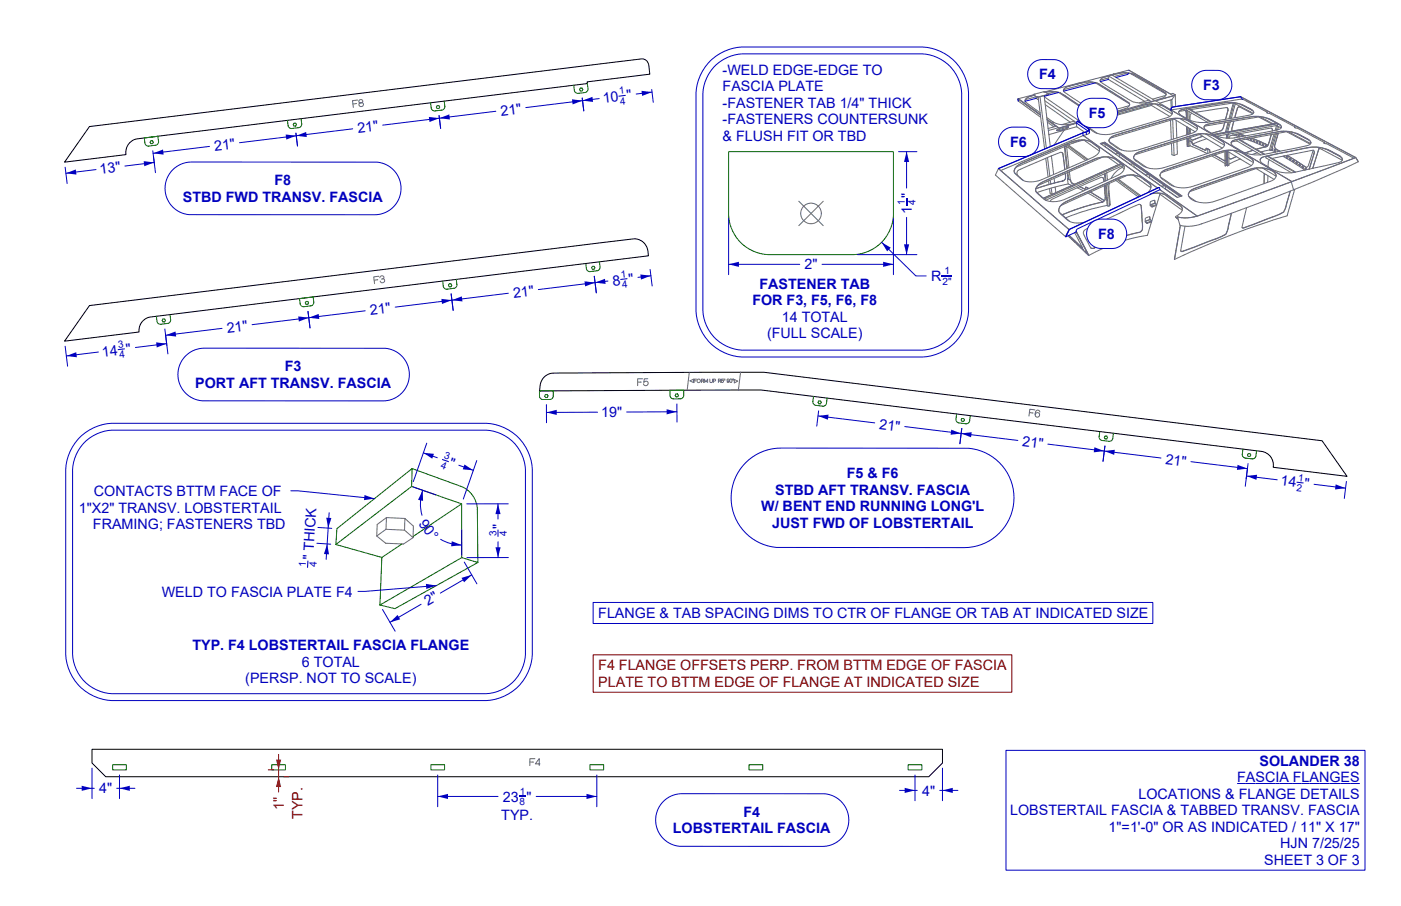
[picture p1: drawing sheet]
<svg xmlns="http://www.w3.org/2000/svg" width="432mm" height="279mm" viewBox="0 0 432 279" stroke-linecap="round" stroke-linejoin="round" font-family="sans-serif">
<defs><g id="words">
<g font-size="4.4" fill="#0000bf">
<text x="222.7" y="23.1">-WELD EDGE-EDGE TO</text>
<text x="222.7" y="28.2">FASCIA PLATE</text>
<text x="320.3" y="24.5">F4</text>
<text x="370.8" y="27.8">F3</text>
<text x="154.5" y="35.7" transform="rotate(-7 154.5 35.7)">21&quot;</text>
<text x="186" y="31.8" transform="rotate(-7 186 31.8)">10 &quot;</text>
<text x="222.7" y="33.3">-FASTENER TAB 1/4&quot; THICK</text>
<text x="110.3" y="41.1" transform="rotate(-7 110.3 41.1)">21&quot;</text>
<text x="222.7" y="38.3">-FASTENERS COUNTERSUNK</text>
<text x="335.5" y="36.4">F5</text>
<text x="66.2" y="46.5" transform="rotate(-7 66.2 46.5)">21&quot;</text>
<text x="222.7" y="43.4">&amp; FLUSH FIT OR TBD</text>
<text x="311.3" y="45.3">F6</text>
<text x="30.9" y="53.7" transform="rotate(-7 30.9 53.7)">13&quot;</text>
<text x="84.6" y="57.1">F8</text>
<text x="56.4" y="62.2">STBD FWD TRANSV. FASCIA</text>
<text x="281" y="65.9" transform="rotate(-90 281 65.9)">1 &quot;</text>
<text x="338.4" y="73.7">F8</text>
<text x="248" y="83.1">2&quot;</text>
<text x="189" y="88.1" transform="rotate(-7 189 88.1)">8 &quot;</text>
<text x="234.1" y="89.1">FASTENER TAB</text>
<text x="287" y="86.7">R</text>
<text x="158.3" y="91.8" transform="rotate(-7 158.3 91.8)">21&quot;</text>
<text x="231.9" y="94.2">FOR F3, F5, F6, F8</text>
<text x="114.2" y="97.2" transform="rotate(-7 114.2 97.2)">21&quot;</text>
<text x="241" y="99.2">14 TOTAL</text>
<text x="70.1" y="102.7" transform="rotate(-7 70.1 102.7)">21&quot;</text>
<text x="236.4" y="104.3">(FULL SCALE)</text>
<text x="31.6" y="110" transform="rotate(-7 31.6 110)">14 &quot;</text>
<text x="60.2" y="119.6">PORT AFT TRANSV. FASCIA</text>
<text x="87.8" y="114.5">F3</text>
<text x="185.3" y="128.7">19&quot;</text>
<text x="270.9" y="132.2" transform="rotate(7 270.9 132.2)">21&quot;</text>
<text x="315" y="137.6" transform="rotate(7 315 137.6)">21&quot;</text>
<text x="359.1" y="143" transform="rotate(7 359.1 143)">21&quot;</text>
<text x="138.1" y="144" transform="rotate(19 138.1 144)">&quot;</text>
<text x="261" y="147.5">F5 &amp; F6</text>
<text x="394.6" y="149.7" transform="rotate(7 394.6 149.7)">14 &quot;</text>
<text x="28.9" y="153">CONTACTS BTTM FACE OF</text>
<text x="238.9" y="152.6">STBD AFT TRANSV. FASCIA</text>
<text x="24.3" y="158.1">1&quot;X2&quot; TRANSV. LOBSTERTAIL</text>
<text x="128.9" y="161.6" transform="rotate(53 128.9 161.6)">90°</text>
<text x="234.6" y="157.7">W/ BENT END RUNNING LONG'L</text>
<text x="28.7" y="163.2">FRAMING; FASTENERS TBD</text>
<text x="155.1" y="163" transform="rotate(-90 155.1 163)">&quot;</text>
<text x="238" y="162.7">JUST FWD OF LOBSTERTAIL</text>
<text x="96.5" y="172.7" transform="rotate(-86 96.5 172.7)">&quot; THICK</text>
<text x="49.9" y="184">WELD TO FASCIA PLATE F4</text>
<text x="131.9" y="187" transform="rotate(-30 131.9 187)">2&quot;</text>
<text x="184.4" y="190.6">FLANGE &amp; TAB SPACING DIMS TO CTR OF FLANGE OR TAB AT INDICATED SIZE</text>
<text x="59.3" y="200.5">TYP. F4 LOBSTERTAIL FASCIA FLANGE</text>
<text x="93" y="205.6">6 TOTAL</text>
<text x="75.6" y="210.6">(PERSP. NOT TO SCALE)</text>
<text x="388.2" y="236.2">SOLANDER 38</text>
<text x="30.6" y="244.7">4&quot;</text>
<text x="284.2" y="245.3">4&quot;</text>
<text x="381.3" y="241.3">FASCIA FLANGES</text>
<text x="155" y="247.2">23 &quot;</text>
<text x="229.1" y="251.9">F4</text>
<text x="311.3" y="251.5">LOBSTERTAIL FASCIA &amp; TABBED TRANSV. FASCIA</text>
<text x="350.9" y="246.4">LOCATIONS &amp; FLANGE DETAILS</text>
<text x="154.5" y="253">TYP.</text>
<text x="207.4" y="257">LOBSTERTAIL FASCIA</text>
<text x="341.7" y="256.5">1&quot;=1'-0&quot; OR AS INDICATED / 11&quot; X 17&quot;</text>
<text x="394.6" y="261.6">HJN 7/25/25</text>
<text x="389.7" y="266.7">SHEET 3 OF 3</text>
</g>
<g font-size="4.4" fill="#7f0000">
<text x="184.4" y="206.7">F4 FLANGE OFFSETS PERP. FROM BTTM EDGE OF FASCIA</text>
<text x="184.4" y="211.8">PLATE TO BTTM EDGE OF FLANGE AT INDICATED SIZE</text>
<text x="87.5" y="249.7" transform="rotate(-90 87.5 249.7)">1&quot;</text>
<text x="93.3" y="252.6" transform="rotate(-90 93.3 252.6)">TYP.</text>
</g>
<g font-size="3.1" fill="#0000bf">
<text x="190.9" y="29.1" transform="rotate(-7 190.9 29.1)">1</text>
<text x="191.3" y="32.3" transform="rotate(-7 191.3 32.3)">4</text>
<text x="278.9" y="63.1" transform="rotate(-90 278.9 63.1)">1</text>
<text x="282.1" y="63.2" transform="rotate(-90 282.1 63.2)">4</text>
<text x="191.5" y="85.7" transform="rotate(-7 191.5 85.7)">1</text>
<text x="191.8" y="88.9" transform="rotate(-7 191.8 88.9)">4</text>
<text x="290.5" y="87.8">2&quot;</text>
<text x="291.1" y="84.6">1</text>
<text x="36.5" y="107.3" transform="rotate(-7 36.5 107.3)">3</text>
<text x="36.9" y="110.5" transform="rotate(-7 36.9 110.5)">4</text>
<text x="136.6" y="141.3" transform="rotate(19 136.6 141.3)">3</text>
<text x="135.6" y="144.3" transform="rotate(19 135.6 144.3)">4</text>
<text x="400" y="148.2" transform="rotate(7 400 148.2)">1</text>
<text x="399.5" y="151.4" transform="rotate(7 399.5 151.4)">2</text>
<text x="153" y="165.3" transform="rotate(-90 153 165.3)">3</text>
<text x="156.2" y="165.2" transform="rotate(-90 156.2 165.2)">4</text>
<text x="94.3" y="174.7" transform="rotate(-86 94.3 174.7)">1</text>
<text x="97.5" y="175" transform="rotate(-86 97.5 175)">4</text>
<text x="160.2" y="245.1">1</text>
<text x="160.1" y="248.4">8</text>
</g>
</g></defs>
<!-- layer: Make2D -->
<path d="M27.6 39l170-20.8a2.37 2.37 0 0 1 2.5 2.9l.2 1.8-19.3 2.3v.6l-138.3 17a4.2 4.2 0 0 0-3.9 4.9l-18.9 2.3zM27.6 94.2l167.3-20.5a4.4 4.4 0 0 1 4.9 4.9l.1 .3-153.3 18.8a4.2 4.2 0 0 0-3.7 4.7l-23 2.8zM167.9 116.1l1-.6a27.7 27.7 0 0 1 8.5-.5l58-.2 172.1 21.1 7.7 11-22.8-2.8a4.2 4.2 0 0 0-3.6-4.9l-154.1-18.9-68.4 .3 .1-.9a4.9 4.9 0 0 1 1.5-3.6zM28.4 231.1h262.1v4.2l-4.3 4.2h-253.6l-4.2-4.2z" fill="none" stroke="#000" stroke-width=".31"/>
<g fill="none" stroke="#696969" stroke-width=".31">
<path d="M318.9 29.1l.1 .1M338.7 25.9a9.1 9.1 0 0 0-6.4-.1l-3.6 1-.8 .7-.1 .5M339.1 24.9l.1 .4 6.1 3.8a11.1 11.1 0 0 0 6.4 2.7l1.9-.2 4.8-1.4 .7-.5 .3-.6M365.7 34l-2.3 .4M369.1 39.5a4.8 4.8 0 0 0-2.7-2.2 10.3 10.3 0 0 0-8.6 .2l-8.5 2.5a23.7 23.7 0 0 0-7.2 2.6l-.3 .8M382 32.9a1.4 1.4 0 0 0-.9 1.6l-.5 1.8M327.4 47.1l-.4-.2-1.9 .8-10.9 4.6a1.11 1.11 0 0 0-.5 1.9M330.1 43.9a7 7 0 0 1 8.8 2.1M340.5 44.2l-1.1 .3M344.9 54.8l-10.7 4.9a28.7 28.7 0 0 0-7.2 3.7l-.6 1.1v.7M345.5 50.4l-23.9 10.7M346.5 51.5a3.6 3.6 0 0 1-2.8 3l-11.2 5a21 21 0 0 1-7.1 2.7 5.7 5.7 0 0 1-5.5-2.4l-.7-.9"/>
<path d="M395.7 48.1l.3 .2M117.9 86a.66 .66 0 0 1 .6 .7 .66 .66 0 0 1-.7 .6 .66 .66 0 0 1-.6-.6"/>
</g>
<circle cx="378.7" cy="41.4" r=".06" fill="#696969"/>
<g fill="none" stroke="#696969" stroke-width=".31">
<path d="M313.9 30.4l6.7 4.9M321.7 28.3h.4M321.8 29.5l1.9 15.7M337.6 25.5l10.5 6.5M361.5 28.8l-.8 .2M362.2 29.2l.1 3.6M371.1 39.2a5.1 5.1 0 0 0 2.8 2.2l.3 .2a10.8 10.8 0 0 0 6.3 .9M391.9 39.6l-11.2 1.9-1.5 .4-.5 .7M312.7 53.2l2.8 2.5M323.7 55.5l.2 1.2M324.1 48.1l.6 5.7M332.7 57.6l1.7 .8"/>
<path d="M339.1 44.3l23.8 16.6M339.3 44.3l.2 .2M339.9 54.8l-.4-.2-4.5 2-10.7 4.8-.6 .7M340.5 43.9l-1.3 .4M340.7 57.1l.5 6.3M341.8 43.4l.6 .9M344.1 55.2l7.2 5.3M357.5 58.5l11.5 8.1M370.7 42l-2.8 1.1h-.7M371.7 46l-.1 .4M381.9 41.6l.3 .1-.1 .4M385 42.8l-.2 .2"/>
<path d="M388.3 43.9l.3 .2-.1 .4M390.1 48.7l8 4.6M396.7 48.2l.3 .3-.1 .3M399.5 50l.4 .3-.2 .3M402.4 51.9l.3 .4M404 44.1a4.4 4.4 0 0 0-2.7-2.1 12.2 12.2 0 0 0-9.7-.9l-8.7 1.6a5.3 5.3 0 0 0-3.4 1.2l-.1 .2M404.8 46.3l.2 .5v.5M334.4 77.5l.5 .6M119.1 159.6l-.1 3.6M116.3 161.7l-.2 3.6M163.3 235h.9"/>
</g>
<g fill="#696969">
<circle cx="327.8" cy="28" r=".06"/>
<circle cx="336.4" cy="35.4" r=".06"/>
<circle cx="359.4" cy="29.1" r=".06"/>
</g>
<path d="M341.7 23.4l12.4 7.5M328.3 53.5l.1 .6a1.3 1.3 0 0 1-.5 1.6l-8.6 2.5M330 43.9a6.9 6.9 0 0 1 8.9 2.1M344.9 47.4l4.3 3.1M354.1 53.9l4.8 3.3M384.6 42.8l.2 .2M389.2 51.9l4.1 2.4M392.7 41.3l-1.5 5M331.7 71.5l3.8 7.3M331.7 71.3l3.9 7.4M354.3 66.8l.1 .9" fill="none" stroke="#696969" stroke-width=".31"/>
<circle cx="382" cy="32.9" r=".06" fill="#696969"/>
<path d="M307.7 52l21.8 18.8M377.3 49.5h.2M388.4 43.9l-.2 .2M413.7 49.3a2.91 2.91 0 0 0-2.3-2 12.3 12.3 0 0 0-10.7-1.2l-8.8 1.7a4.4 4.4 0 0 0-3.5 1.5" fill="none" stroke="#696969" stroke-width=".31"/>
<circle cx="379.4" cy="44.1" r=".06" fill="#696969"/>
<path d="M393.9 41.1l-.8 2.9a1.61 1.61 0 0 0 .1 2" fill="none" stroke="#696969" stroke-width=".31"/>
<circle cx="386.4" cy="34.7" r=".06" fill="#696969"/>
<path d="M349.4 50.4v.2" fill="none" stroke="#696969" stroke-width=".31"/>
<circle cx="349.4" cy="48.6" r=".06" fill="#696969"/>
<path d="M377.4 44.6a5.2 5.2 0 0 0-2.9-2.4 10.3 10.3 0 0 0-8.9 .1l-13.9 4.3a2.72 2.72 0 0 0-2.3 2M379.9 41.6l2.1 .6M398.7 58.5l-14.1 5.4-14.3 5.1M213.7 116.9l-1 .6M214.7 116.9h-.8v1.1M216.2 117.5l.6-.1v-.3l-.6-.2v1.1M224.8 117.4a.34 .34 0 0 1-.5 .2 .34 .34 0 0 1-.1-.5 .34 .34 0 0 1 .6 .1l-.2 .7-.5-.2M228.2 114.8l-.6 5.5" fill="none" stroke="#696969" stroke-width=".31"/>
<circle cx="326.4" cy="39.5" r=".06" fill="#696969"/>
<path d="M327.5 40l-1.8 .2M339.9 54.8l.4 1.2M391.9 46.3l-.3 .1M336.2 76.5h1" fill="none" stroke="#696969" stroke-width=".31"/>
<circle cx="354.7" cy="57.5" r=".06" fill="#696969"/>
<path d="M349.4 50.4l4.7 3.3" fill="none" stroke="#696969" stroke-width=".31"/>
<circle cx="378.3" cy="41.4" r=".06" fill="#696969"/>
<path d="M340.6 53.5l.2 2.2M341.1 53.3l.2 2.2M354.1 53.7v.2M381.8 41.7l.3 .4M389.1 44.5l.3 .4M392.8 46.3l.3 .4M400.3 50.7l.4 .5M401.3 51.4l.3 .4M402.2 52l.2 .4M329.5 72.8l.2 .3M331.8 75v.1" fill="none" stroke="#696969" stroke-width=".31"/>
<circle cx="385.7" cy="43.3" r=".06" fill="#696969"/>
<path d="M380.9 41.5l.3 .3" fill="none" stroke="#696969" stroke-width=".31"/>
<circle cx="385.6" cy="42.8" r=".06" fill="#696969"/>
<path d="M334.1 25.4l-5 1.3M347.5 22.5l-4.1 1.1M386.5 43.2l-.2 .1M388.3 43.9l-.2 .2M397.7 58.9l-1.5 5.2a2.5 2.5 0 0 1-2.2 2.2l-9.9 3.8-1 .3-.2-.1M399.5 50l-.1 .1M399.6 50l-.2 .3 .3 .3M404.7 46.3l-1 3.3a2.33 2.33 0 0 1-1 2h-.1M331.2 71.8h.1M334.4 77.5v.1" fill="none" stroke="#696969" stroke-width=".31"/>
<circle cx="329.1" cy="55.1" r=".06" fill="#696969"/>
<path d="M319.4 30.3l.7 .5M322 31.1l9.1 6.3M323.5 58.1l.1 1.5M330.4 56.5l.7 .4M332.8 57.6l1.7 .7M336.2 59.2l.1 .1M367.4 43.7v.2M371.7 45.9v.1M389.6 53.5h.1" fill="none" stroke="#696969" stroke-width=".31"/>
<g fill="#696969">
<circle cx="371.8" cy="45.7" r=".06"/>
<circle cx="408.2" cy="44" r=".06"/>
</g>
<path d="M382.4 32.2l3.7 1.9M366.1 45.1h-.1M370.6 42l-2.7 1.1h-.7M405 47.3l-1.6 4.9M408.2 43.9l-.2 .2M408.7 46l4.5 2.4" fill="none" stroke="#696969" stroke-width=".31"/>
<circle cx="398" cy="56.1" r=".06" fill="#696969"/>
<path d="M355 63.8h.2M356 62.7l.4 .3" fill="none" stroke="#696969" stroke-width=".31"/>
<g fill="#696969">
<circle cx="349.5" cy="51.5" r=".06"/>
<circle cx="349.4" cy="50.4" r=".06"/>
</g>
<path d="M417.8 48.5l.8 1.3" fill="none" stroke="#696969" stroke-width=".31"/>
<circle cx="382.4" cy="29.9" r=".06" fill="#696969"/>
<path d="M319.5 29.9h.5M319.8 29.8h-.1M321.7 28.3l-3 .8" fill="none" stroke="#696969" stroke-width=".31"/>
<g fill="#696969">
<circle cx="328.3" cy="45.2" r=".06"/>
<circle cx="418.6" cy="49.8" r=".06"/>
</g>
<path d="M354.9 32.2v.3M362.5 37.1l.2 5.5M341.9 43.7l3.8 2.6M372.8 46.4l.2 .7M398.7 58.5h-.1" fill="none" stroke="#696969" stroke-width=".31"/>
<circle cx="398.1" cy="56" r=".06" fill="#696969"/>
<path d="M377.4 37.9a3.1 3.1 0 0 1-1.2 2.4l-2.8 .8M390.6 36.5l2.9 1.5M328.9 53.2l.2 1.9M329.6 52.9l.3 2.6M379.5 65.8l-1.1 5.2a2.32 2.32 0 0 1-2.1 2.1l-10.2 3.9-1.8 .6-.3-.1" fill="none" stroke="#696969" stroke-width=".31"/>
<circle cx="343.6" cy="48.7" r=".06" fill="#696969"/>
<path d="M322.9 29.1l-2.9 .8M365.8 34l.1 2.6M356.4 63.3l-1.5 5" fill="none" stroke="#696969" stroke-width=".31"/>
<circle cx="362.6" cy="36.5" r=".06" fill="#696969"/>
<g fill="none" stroke="#696969" stroke-width=".31">
<path d="M110.2 30.9l-1.6 .1 .3 2.1M328.7 45.2l.8 6.5M246.2 62.1l7.5 7.5M253.7 62.1l-7.5 7.5M124.8 159.9l2.6 2.3-.1 3.6M124.8 159.9l-5.7-.3-2.8 2.1M124.8 159.9l-.1 3.6M124.7 163.5l2.6 2.3M124.7 163.5l-5.7-.3-2.9 2.1 2.8 2.2 5.5 .3 2.9-2M164.2 235h.2M164.9 234h-1.6v2.1M166.4 235.6h-1.4l1.2-1.7v2.2"/>
<circle cx="250" cy="65.8" r="3.2"/>
</g>
<circle cx="318.5" cy="29.2" r=".06" fill="#696969"/>
<g fill="none" stroke="#696969" stroke-width=".31">
<path d="M320 30l2 15.9M354.8 31.3l-.7-.4-3 .8M356.2 31.1l42 24.9M361.3 34.8a2.37 2.37 0 0 1-2 1.6l-10.6 3.2a23.2 23.2 0 0 1-9.3 1.8 7.9 7.9 0 0 1-4.7-2.8M361.3 34.9v-.2a8.5 8.5 0 0 0-9.9-1.9l-9.3 2.6a23.9 23.9 0 0 0-7.1 2.4l-.3 .8M363.3 34.7a2.91 2.91 0 0 1 2.7-1.2l7.4-1.2a16.2 16.2 0 0 1 9.5 .1l1.4 .7a3.7 3.7 0 0 1 2.1 1.6M363.3 34.6v.2a10.7 10.7 0 0 0 10.6 2.6l10.1-1.7a2.96 2.96 0 0 0 2.4-.9v-.1M365.7 34l6.4 3.7M366.3 33.5l7 4M369.1 39.5a2.38 2.38 0 0 1-2 1.7l-10.8 3.3a22.7 22.7 0 0 1-9.5 2 9 9 0 0 1-4.4-2.2M369.1 39.6a4.8 4.8 0 0 0-2.7-2.2 10.3 10.3 0 0 0-8.6 .1l-8.5 2.6a23.7 23.7 0 0 0-7.2 2.6l-.3 .8M371.1 39.3a2.89 2.89 0 0 1 2.7-1.3l7.1-1.2a18.7 18.7 0 0 1 9.4-.4 13.2 13.2 0 0 1 4.6 2.7v.2"/>
<path d="M388.3 36l-17.1 2.9M393.5 38l-19.5 3.4M394.9 39.2a1.47 1.47 0 0 1-1.6 .9l-12.8 2.4M345.6 50.4l-24 10.8M349.3 50.4l-1 .3M349.4 48.6a4.1 4.1 0 0 0 2.1 2 9.3 9.3 0 0 0 9.4 .4l14.8-4.9a1.55 1.55 0 0 0 1.5-2.1 9.8 9.8 0 0 0-11-1.8l-14.5 4.5a2.72 2.72 0 0 0-2.3 2M357.9 53.3a26.6 26.6 0 0 1 7.9-3.1l5.3-1.7a22.8 22.8 0 0 1 8.6-2.1 12.4 12.4 0 0 1 6.5 3.1 1.91 1.91 0 0 1-1.8 2.2l-10.6 3.6a30.8 30.8 0 0 1-9.5 2.6 10.4 10.4 0 0 1-6.7-3.4v-.7zM367.4 43.9l.4 .7M370.4 41.3l-20.6 6.4M377.6 46.7v4.4M377.6 49.4l-.2 .2M379.5 44.1a5.5 5.5 0 0 0 3 2.4 12 12 0 0 0 9.4 .7l9-1.8a3.9 3.9 0 0 0 3.1-1.3"/>
<path d="M387.6 51.8l-20.9 7.3M391.8 41.5l-.5 1.8a2.64 2.64 0 0 1-2.9 2.4l-1.2 .3M393.3 54.2a3.5 3.5 0 0 1-3 2.2l-10.2 3.6a31 31 0 0 1-8.6 2.6 5.6 5.6 0 0 1-5.2-2.2 2.43 2.43 0 0 1 2.2-2.3l11.5-4a26.9 26.9 0 0 1 8.4-2.3 5.1 5.1 0 0 1 4.9 2.1v.3M413.7 49.3a2.53 2.53 0 0 1-2.3 1.1l-10 2.2a12.4 12.4 0 0 1-12.9-2.9l-.1-.4M417.8 48.6l-19.9 7.5M417.9 48.6l.7 1.3-8.8 4-11.1 4.6M356.5 63.1l-.1 .3M364.3 60.4l-1.4 .5"/>
</g>
<circle cx="307.8" cy="52" r=".06" fill="#696969"/>
<g fill="none" stroke="#696969" stroke-width=".31">
<path d="M315.9 31.1l.2 .3 4.5 3.4M318.6 29.4h-.2a3 3 0 0 0-2.5 1.8M322.3 28.4a7.8 7.8 0 0 1 7.4 2.2l6.6 4.4 .1 .5M322.6 36.2l1.8 1.4a8.8 8.8 0 0 0 6.7 .4l.8-.2M325.5 38.9l-2.5 .7M327.8 27.9l.1 .4 5.8 3.9a15.2 15.2 0 0 0 4.9 2.7 17 17 0 0 0 7.6-1.2l1.2-.5 .8-1M331.7 37.8l-.6-.4-3.8 1M331.8 39.1l-8.5 2.4M338.7 25.9l9.3 5.9 .2 .4M341.6 24.1v.4M341.7 24l-2.6 .7M342.7 23.2l12.5 7.4"/>
<path d="M347.9 21.6l13.7 7.9M349.6 23.1l9.6 5.6 .2 .5M361.9 36.7l6.4 3.9M362.6 36.5l-20.4 6.1M380.1 31.8l-1.3 4.8M380.2 31.7l-13.3 2.1M393.5 38l-19.5 3.5M319.3 59.1l3 2.7M328.3 53.5l.1 .6a1.29 1.29 0 0 1-.7 1.6l-8.4 2.5M328.5 45l6.1 4.5M328.9 44.4l6.5 4.8M329.1 55.1l.9 .4"/>
<path d="M329.2 56.7l1.2 .5M329.2 56.7l-4.7 1.2-4.9 1.5M332.7 43.3l-3.4 1.4M334.7 58l-.1 .4M338.9 46a3.5 3.5 0 0 1-2.9 2.9l-12.1 5.3a11.9 11.9 0 0 1-7.5 1.8 8.2 8.2 0 0 1-3.8-2.9M339.7 48.5l-19.8 8.7M340.3 57.3l.3 4.2a3.9 3.9 0 0 1-3.1 1.3l-5.1 1.5-5 1.9M341.4 56.8l.6 6.7M343.9 55.6l-16.8 7.7M344.4 55l7.2 5.4M344.8 47.2l-1 .3M344.9 54.8a7.4 7.4 0 0 1 8.8 1.4l.7 .7 .3 .5"/>
<path d="M345.9 51.6l-2.2 1.6-1.2 1.8M346.5 51.5a7.5 7.5 0 0 0-10.1-2l-10.1 4.5a18.1 18.1 0 0 0-6.7 3.6l-.4 1.3M354.1 53.7l-1 .3M354.5 59.9a5.7 5.7 0 0 1 6.4 1.5l.5 .4a7.3 7.3 0 0 1 3 2.5 3.2 3.2 0 0 1-2 2.6M354.7 57.4l-.1 .8-.8 1.1M357.5 59.9l-1 3.4M359 57.2l-1 .3M366.7 42.4l.1 2.6M369.8 41.5l6.9 4.2M378 46.6v4.4M378.2 46.6l7.4 4.5M378.7 46.4l-20.7 6.8"/>
<path d="M378.7 46.9v4M381.2 43.5l7.4 4.3M381.8 42.9l8.1 4.7M382.8 41.8l.3 .2M385.6 42.8l.2 .2-.1 .3M386.5 43.2l.3 .2-.2 .3M387.1 52l5.6 3.3M387.4 43.5l.3 .2-.2 .4M389.2 44.3l.3 .2-.1 .4M390.2 44.8l.3 .3M390.7 48.1l8.6 5M392.1 45.7l.2 .2-.1 .3"/>
<path d="M392.9 46.1l.4 .3-.2 .3M393.4 41.2l-1.5 5.1M393.9 46.6l.2 .1M396.1 48l-.2 .3M396.8 40.6l-14.4 2.6M397.6 48.8l.4 .3-.2 .3M398.6 49.4l.3 .3-.1 .3M400.5 50.6l.3 .3-.1 .3M401.4 51.2l.4 .3-.2 .3M404.8 46.4l-12.7 2.5M406.2 45.5l7.5 3.9M406.6 45.6l-2 6.3"/>
<path d="M326.4 65.2a9.2 9.2 0 0 0 4.6 3.5l3.2-.2M326.5 65.4l3.2 2.9M329.3 72.6l.5 .6M330.1 73.4l.5 .6M331 74.2l.5 .6M331.2 71.8l2.4 4.6M331.8 75l.5 .6M332.7 75.8l.5 .6M333.5 76.6l.5 .7M354.3 66.9l-.1-.1a1.06 1.06 0 0 0-1.2 1.5M354.9 68.1v.3M355.9 61.8h-.2a1.06 1.06 0 0 0-1.2 1.4"/>
<path d="M367.2 65.4l1.8 1.2M369.5 66.5a11.3 11.3 0 0 1-6.6 .4l.8 2.6a11.4 11.4 0 0 0 6.6-.5"/>
</g>
<circle cx="313.9" cy="30.5" r=".06" fill="#696969"/>
<path d="M318.5 29.2h.1M318.6 29.3h.1M318.9 29.1l-.1 .1M321.9 28.4h-.1M322.1 28.3l1 .6M336.4 35.4a2.52 2.52 0 0 1-2.2 1.7M349.6 23.1a9.2 9.2 0 0 0-6.3-.2l-3.3 1-.8 .7-.1 .4M328.6 45.1l-.3 .1" fill="none" stroke="#696969" stroke-width=".31"/>
<circle cx="318.6" cy="29.3" r=".06" fill="#696969"/>
<path d="M318.6 29.2l.9 .7M318.6 29.3l.9 .7M322.9 29.2l-2.9 .8M361.3 34.8v-.1a8.5 8.5 0 0 0-9.9-2l-9.3 2.6a23.9 23.9 0 0 0-7.1 2.5l-.3 .8" fill="none" stroke="#696969" stroke-width=".31"/>
<g fill="#696969">
<circle cx="361.3" cy="34.9" r=".06"/>
<circle cx="334.7" cy="38.6" r=".06"/>
<circle cx="369.1" cy="39.6" r=".06"/>
<circle cx="341.8" cy="43.4" r=".06"/>
<circle cx="377.4" cy="44.6" r=".06"/>
</g>
<path d="M354.8 31.4l-22.1 6.3M335.8 40.6v.3l-.5 .4-1.4 .5 22.8 16.2M345.8 50.6l-23.9 10.8M346.1 51l-23.8 10.7M349.4 50.4l-1 .4M386.3 50a5.1 5.1 0 0 0-2.8-2.5 10.1 10.1 0 0 0-9.6-.1l-14.1 4.7a2.75 2.75 0 0 0-2.3 2M391.9 41.5l-.7 2.2a1.79 1.79 0 0 1-1 1.6M393.3 54.2a4 4 0 0 0-3.8-2.4 14.6 14.6 0 0 0-7.8 1.6l-13.2 4.6a2.78 2.78 0 0 0-2.2 2.1" fill="none" stroke="#696969" stroke-width=".31"/>
<circle cx="391.9" cy="39.6" r=".06" fill="#696969"/>
<path d="M355.2 32.1l-20.1 5.7M366 33.5l7 4.1M378.2 33.2l-9.8 1.5M391.8 39.5l.3 .9M390.2 45.3l-3 .7M417.9 48.6l-19.9 7.5" fill="none" stroke="#696969" stroke-width=".31"/>
<circle cx="367.2" cy="43.1" r=".06" fill="#696969"/>
<path d="M363.3 34.6a2.91 2.91 0 0 1 2.7-1.2l7.5-1.1a16.2 16.2 0 0 1 9.4 0l2 1a2.01 2.01 0 0 1 1.5 1.4M365.3 34.1l.3 .6v1.8" fill="none" stroke="#696969" stroke-width=".31"/>
<circle cx="363.3" cy="34.6" r=".06" fill="#696969"/>
<path d="M371.1 39.2a2.89 2.89 0 0 1 2.7-1.2l7.1-1.3a18.7 18.7 0 0 1 9.4-.4l3 1.4a2.19 2.19 0 0 1 1.6 1.5" fill="none" stroke="#696969" stroke-width=".31"/>
<g fill="#696969">
<circle cx="371.1" cy="39.2" r=".06"/>
<circle cx="394.9" cy="39.3" r=".06"/>
</g>
<path d="M379.5 44.1a2.87 2.87 0 0 1 2.6-1.3l7.4-1.4a20.1 20.1 0 0 1 9-.6l.5 .1a16.9 16.9 0 0 1 4.9 2.7l.1 .5" fill="none" stroke="#696969" stroke-width=".31"/>
<circle cx="404" cy="44.1" r=".06" fill="#696969"/>
<path d="M413.7 49.3a2.83 2.83 0 0 0-2.3-2 12.3 12.3 0 0 0-10.7-1.3l-8.8 1.8a5.2 5.2 0 0 0-3.4 1.2l-.1 .3" fill="none" stroke="#696969" stroke-width=".31"/>
<g fill="#696969">
<circle cx="388.4" cy="49.3" r=".06"/>
<circle cx="413.7" cy="49.3" r=".06"/>
</g>
<g fill="none" stroke="#696969" stroke-width=".31">
<path d="M320.5 29.8l2 15.9M332.3 37l.6 .5M355.2 30.6l.7 .4M361.2 30.7l-3.8 1.1M383.1 30.6h-.6l-21.6 3.3 37.3 22.1M399 39.3l.8 .2M307.8 52l21.7 18.8-.3 .8M329 55.1l.9 .4M335.3 59.6l4.5 2.7M371.5 46.3h.1M397.6 59l-1.4 5.1a2.5 2.5 0 0 1-2.2 2.1l-10 3.8-.9 .3-.3-.1M408 44.1l.9 .2"/>
<path d="M329.5 70.8l-1.1 2.2M379.5 65.8l-1.2 5.1a2.32 2.32 0 0 1-2 2.1l-10.3 3.9-1.8 .7-.3-.2M384.2 64.1l-1.3 6.2"/>
</g>
<circle cx="382.9" cy="70.2" r=".06" fill="#696969"/>
<path d="M380.2 31.7l6.1 3.2M393.4 38.7l1.4 .8M328.5 45l-15.3 6.5M365.2 69.8l-1.2 7.7" fill="none" stroke="#696969" stroke-width=".31"/>
<circle cx="404.8" cy="46.4" r=".06" fill="#696969"/>
<path d="M381.9 32.9l4.2 2.2M328.6 44.5l6.4 4.8M359.1 57.4v-.2l-1.1 .3M381.3 41.4l-.1 .4M382 41.6l-.2 .1M385.6 42.8l-.1 .2M386.5 43.2l-.1 .1M387.4 43.5l-.1 .2M398.5 49.5l.3 .5M406.8 45.8l-.3 .2-1.9 5.9" fill="none" stroke="#696969" stroke-width=".31"/>
<circle cx="335.5" cy="78.7" r=".06" fill="#696969"/>
<path d="M313.8 30.6l6.9 4.9M319.3 29.9l-3.3 .8M327.5 40l1.8-.9a4.6 4.6 0 0 0-3.6 1.1M378.3 46.7v4.5" fill="none" stroke="#696969" stroke-width=".31"/>
<circle cx="380.2" cy="31.7" r=".06" fill="#696969"/>
<path d="M356.2 32.1l5.1 3.1M363.6 36.6l5.5 3.2M340.4 57.3l.2 4.2a3.9 3.9 0 0 1-3.1 1.4l-5.1 1.5-5 1.9M340.5 44.4l4.1 2.9M349.4 50.6l4.5 3.2M359.1 57.4l4.6 3.2M366.3 42.6l.1 2.6M371.6 41.3l5.8 3.5M380.1 46.4l6.2 3.7" fill="none" stroke="#696969" stroke-width=".31"/>
<circle cx="321.6" cy="61.1" r=".06" fill="#696969"/>
<path d="M398.7 58.5l-.7-2.4-28.5 10.4a11.7 11.7 0 0 1-6.6 .4M355.8 61.8l.1 .9" fill="none" stroke="#696969" stroke-width=".31"/>
<g fill="#696969">
<circle cx="355.8" cy="61.8" r=".06"/>
<circle cx="354.3" cy="66.9" r=".06"/>
</g>
<g fill="none" stroke="#696969" stroke-width=".31">
<path d="M322.2 28.4a7.9 7.9 0 0 1 7.5 2.1l6.6 4.4 .1 .5M326.3 28.5l10.1 6.8M334.2 37.1l-1.7 .5M393.7 38.7l-18.6 3.3M393.7 38.9l-.3 1.3M393.8 38.2l-19.5 3.5M308.4 52.6l25.5-10.8 22.8 16.2M330 43.9l-10.5 4.4a17.5 17.5 0 0 0-6.6 3.5l-.3 1.3a3.9 3.9 0 0 1 3.2-3.1l14.3-6.1M333.8 43.2l-3.3 1M340.5 44.2l-1 .3M344.8 47.3l-1 .3M346.5 51.5a7.4 7.4 0 0 0-10.1-2l-10.1 4.4a21.4 21.4 0 0 0-6.5 3.3l-.6 1.1v.6"/>
<path d="M354.1 53.7l-1 .4M354.7 57.4v-.2a7.9 7.9 0 0 0-10.7-2.1l-9.8 4.5a27.8 27.8 0 0 0-7.3 3.8l-.6 1.1 .1 .7M354.9 59.7a5.7 5.7 0 0 1 6 1.6l1.1 .8a4.4 4.4 0 0 1 2.4 2.2M381.6 43l8 4.6M393.1 41.3l-1.5 5.1M331.7 71.3l3.9 7.5M351.5 63.1l-.4-.1-2.2 .9-14.7 7.2a1.49 1.49 0 0 0 .2 2l1.8 3.4"/>
</g>
<circle cx="315.9" cy="31.1" r=".06" fill="#696969"/>
<path d="M338.7 25.9l9.3 5.8 .2 .5" fill="none" stroke="#696969" stroke-width=".31"/>
<circle cx="348.2" cy="32.2" r=".06" fill="#696969"/>
<path d="M349.6 23l9.6 5.6 .2 .5" fill="none" stroke="#696969" stroke-width=".31"/>
<circle cx="339.1" cy="25" r=".06" fill="#696969"/>
<path d="M313.9 30.5l6.7 4.9M322.7 36.9l3.7 2.6 5.5-1.5M331.9 37.9l-5.5 1.6M338.7 25.9a9.1 9.1 0 0 0-6.4-.2l-3.6 1.1-.8 .7-.1 .4M349.6 23a9.2 9.2 0 0 0-6.3-.1l-3.3 .9-.8 .7-.1 .4M356.2 31.1l-1.4 .3" fill="none" stroke="#696969" stroke-width=".31"/>
<circle cx="368.9" cy="66.7" r=".06" fill="#696969"/>
<g fill="none" stroke="#696969" stroke-width=".31">
<path d="M322.2 32.3l7.7 5.4M331.8 39.1l2.5 1.7M336.3 35.9l-4 1.1M348.1 32.6l-8.6 2.4M348.3 22.6l11.1 6.4M359.3 29.4l-4.1 1.2M361.4 36.9l.3 6M362.2 29.2l-.8 .2M365.7 39.1l.1 2.5M365.8 39.1v2.5M324.9 55l.2 1.4M325.2 57.7l.2 1.7"/>
<path d="M328.3 45.2l.7 6.7M330.5 56.5l.7 .3M332 57.9l2 1M340.6 45.2l3.3 2.3M341.4 48.4l3.3 2.4M373.5 48.1l4.1 2.4M374.3 47.8l3 1.7M377.6 46.7v4.5M381.1 48.3l-1.4 .6-.7 .1M381.2 43.5l-1.6 .3M382.2 49l-3.4 1.6M389.7 53.5v.1"/>
<path d="M391.2 46.3l-2.6 .5M397.9 56.1h.1"/>
</g>
<circle cx="348" cy="21.7" r=".06" fill="#696969"/>
<path d="M386.2 46.4l-2.3 .8" fill="none" stroke="#696969" stroke-width=".31"/>
<circle cx="393.1" cy="41.3" r=".06" fill="#696969"/>
<g fill="none" stroke="#696969" stroke-width=".31">
<path d="M318.6 29.3l-.3 .1a2.87 2.87 0 0 0-2.4 1.7M322.6 28.4l-.3 .1M322.7 37l2.7 2M322.8 37.7l2 1.4M341.6 24.5l11.2 6.8M354.9 32.5l5.6 3.4M378.8 37.6l-.8 3.1M380.2 37.4l-.5 2.1v.9M380.3 37.4l-.6 2.1 .1 .9M380.4 31.8l-1.3 4.7M387.9 36.1l4.1 2.1M394.1 39l-.3 1.1"/>
<path d="M322.3 48.8l.7 5.8M322.9 48.6l.7 5.7M323.2 55.8l.1 1.1M327.9 40.2l-3 4.5M328.8 45.2v.2M334.1 43.2l4.8 3.4M335.5 58.2l-.3-.2v.3M336.3 59.3l4.1 2.5M340.4 53.6l.2 2.3M344.8 47.3l4.5 3.1M345.9 51.6l.6 .5M347.4 54.1l-2.7 1.2"/>
<path d="M349.2 54l5.5 3.9M349.5 51.5l3.6 2.5M357.5 59.9l6.9 4.9M366.7 43.5l.6 .2M378 41.5v1.1M378.3 41.4v1.2M378.7 41.4v1.2M380.9 41.4h.1M380.9 41.4v.1M383.9 41.9l-2-.6 1.9 .6M384.1 42.9l5.8 2.4M384.5 42.9l.3 .1"/>
<path d="M385.8 42.6l5 2.1M391.9 46.3l1.2 .6M394 41.1l-.9 2.9a1.62 1.62 0 0 0 .2 2M395.4 48.2l6.7 4.2M395.7 48.1l.2 .2M396.5 40.6l7.3 3.9M396.7 47.9l5.9 3.7M406.7 45.7l-.3 .3M341.2 63.4l-6.9 1.7-5.9 2.1M363.8 69.5l-1.8 10.4M363.8 69.5l-1.8 10.5"/>
</g>
<circle cx="323.6" cy="46.2" r=".06" fill="#696969"/>
<path d="M365.9 39.2l.1 2.3M366 34.2l.1 2.6M366.2 39.3l.1 2.1M366.5 34.4v2.6M366.6 39.6l.1 1.7M378.5 37.7l-.8 3.1M379.2 37.6l-.8 3.1M380.7 32l-1.2 4.5M354.1 53.7l9.8 6.9" fill="none" stroke="#696969" stroke-width=".31"/>
<circle cx="335.3" cy="42.8" r=".06" fill="#696969"/>
<g fill="none" stroke="#696969" stroke-width=".31">
<path d="M318.5 29.2l-4.6 1.2M367.3 34.9l-.1 .1a1.89 1.89 0 0 0-.4 2.1M390.5 34.8l.8 .2M328.4 44.6l.1 .4M329.1 53.1l.3 2.1M335.8 40.7v.1M340.5 43.8l-1.4 .5M366.9 42.4l.3 .7M367.3 43.9l.4 .7M378 51l-.4 .2M381 48.3l-1.2 .6a.6 .6 0 0 1-1.1-.3M386.2 46.3l-2.4 .8"/>
<path d="M387.5 47.1l-1.6 .6"/>
</g>
<circle cx="328.2" cy="45.2" r=".06" fill="#696969"/>
<path d="M378.4 34.1l-.7 2.7M328 45.2l.8 6.8" fill="none" stroke="#696969" stroke-width=".31"/>
<circle cx="388.3" cy="36" r=".06" fill="#696969"/>
<path d="M361.7 44l.2 4M371.9 42.8l-4.3 1.6M390.8 54.2l-.1 2" fill="none" stroke="#696969" stroke-width=".31"/>
<circle cx="360.9" cy="33.9" r=".06" fill="#696969"/>
<g fill="none" stroke="#696969" stroke-width=".31">
<path d="M319 29.2h-.2M321.9 28.4h-.1M334.7 38.7l3.6 2.5M354.9 32.5l-20.1 5.7M360.8 37.1l.2 6M366.9 39.7v1.5M345 48.3l3.4 2.4M349.5 48.9l4 2.8M357.6 54.5l4.4 3.1M359.2 58.3l3.7 2.6M366.8 44.9l5.3 2.5M367.2 43.1h.1"/>
<path d="M389.6 53.5v3.1M408.9 44.3l8.4 4.5M366.4 60.6l2.3 1.6"/>
</g>
<circle cx="355.2" cy="32.1" r=".06" fill="#696969"/>
<path d="M328.6 45.1l-.3 .1" fill="none" stroke="#696969" stroke-width=".31"/>
<circle cx="328.5" cy="45.1" r=".06" fill="#696969"/>
<path d="M318.7 29.1l-.2 .1M319.7 29.8h.1M322.7 29h.1M323.1 29l-.2 .1M323.1 29.1l-.2 .1" fill="none" stroke="#696969" stroke-width=".31"/>
<circle cx="323.1" cy="29" r=".06" fill="#696969"/>
<path d="M319.5 30h.5M319.8 29.8h.1M319.9 29.8h-.1M322.8 29h.1M322.8 29h-.1M323.1 28.9v.1" fill="none" stroke="#696969" stroke-width=".31"/>
<g fill="#696969">
<circle cx="319.5" cy="29.9" r=".06"/>
<circle cx="320" cy="29.9" r=".06"/>
<circle cx="322.9" cy="29.2" r=".06"/>
</g>
<path d="M340.5 43.8l23.8 16.6M340.5 43.9l23.7 16.5" fill="none" stroke="#696969" stroke-width=".31"/>
<g fill="#696969">
<circle cx="340.5" cy="43.9" r=".06"/>
<circle cx="333.9" cy="41.8" r=".06"/>
</g>
<path d="M382.4 29.9l35.4 18.7" fill="none" stroke="#696969" stroke-width=".31"/>
<circle cx="417.8" cy="48.6" r=".06" fill="#696969"/>
<path d="M348 21.7l12.8 7.3M377.5 37.8a3.1 3.1 0 0 1-1.3 2.6l-2.7 .7M382.4 29.8l35.4 18.7M391.9 39.6l.3 .8M346.1 50.9v.1M349.5 50.7v.8" fill="none" stroke="#696969" stroke-width=".31"/>
<g fill="#696969">
<circle cx="393.5" cy="38" r=".06"/>
<circle cx="377.6" cy="51.2" r=".06"/>
</g>
<path d="M365.8 33.5l-.1 .5M365.9 42.7l.1 2.4zM354.5 63.2l.5 .6v-.3M354.5 63.2l.5 .3M355 63.5h.2M356 62.7l-1.5 .5M356.4 63.1l-1.2 .4M356.4 63.1v.3l-1.2 .4v-.3M356.4 63l.1 .1M356.5 63.1h-.1" fill="none" stroke="#696969" stroke-width=".31"/>
<circle cx="417.8" cy="48.6" r=".06" fill="#696969"/>
<path d="M365.3 34.1l.3 .6 .1 1.8M378.4 34.1l-.2-.9 .3 .7-.7 2.9" fill="none" stroke="#696969" stroke-width=".31"/>
<circle cx="365.9" cy="45.1" r=".06" fill="#696969"/>
<path d="M388.3 36l4.1 2.2M390.7 34.7l-.2 .1M390.7 34.6l-.2 .2M391.3 35l7.8 4.2-.1 .1M393.8 38.2l.8 .4M399.1 39.2l-.1 .1M390.5 48.1l8.5 5M391.2 49.3l-.3 .5-.1 1.6M397 40.6l7 3.7M399.4 41.1l4.2 2.2M408.2 44l-.2 .1" fill="none" stroke="#696969" stroke-width=".31"/>
<circle cx="399.1" cy="39.2" r=".06" fill="#696969"/>
<path d="M399.8 39.5l8.4 4.4" fill="none" stroke="#696969" stroke-width=".31"/>
<circle cx="390.7" cy="34.7" r=".06" fill="#696969"/>
<path d="M383.1 30.6l7.6 4M371.5 46.4h.1M371.7 45.7l.5 .3M372.2 46l.6 .3M372.2 46l.1 1.3" fill="none" stroke="#696969" stroke-width=".31"/>
<circle cx="371.6" cy="46.4" r=".06" fill="#696969"/>
<path d="M372.3 45.9h.1M372.3 45.9l.6 .5M372.8 46.3v.1M377.3 49.5l.1 .1" fill="none" stroke="#696969" stroke-width=".31"/>
<circle cx="372.8" cy="46.3" r=".06" fill="#696969"/>
<path d="M371.8 45.7l.5 .2" fill="none" stroke="#696969" stroke-width=".31"/>
<circle cx="372.3" cy="46" r=".06" fill="#696969"/>
<path d="M367.8 44.6l3.7 1.7M371.7 45.7v.2" fill="none" stroke="#696969" stroke-width=".31"/>
<circle cx="371.5" cy="46.3" r=".06" fill="#696969"/>
<path d="M367.7 44.6l3.8 1.8" fill="none" stroke="#696969" stroke-width=".31"/>
<g fill="#696969">
<circle cx="367.7" cy="44.6" r=".06"/>
<circle cx="367.4" cy="43.9" r=".06"/>
</g>
<path d="M367.3 43.7v.2" fill="none" stroke="#696969" stroke-width=".31"/>
<circle cx="367.3" cy="43.7" r=".06" fill="#696969"/>
<path d="M366.7 43.4l.7 .3" fill="none" stroke="#696969" stroke-width=".31"/>
<circle cx="377.3" cy="49.5" r=".06" fill="#696969"/>
<path d="M372.9 46.4l.2 .6M374.2 47.8l3.1 1.7" fill="none" stroke="#696969" stroke-width=".31"/>
<circle cx="372.8" cy="46.4" r=".06" fill="#696969"/>
<path d="M321.9 29.9l10.4 7.1M362.2 29.2l-1 1.5M323.6 59.6l.6 .3M324 58l.2 1.9M324.5 59.8l-.3 .1M334.5 58.3l.1 .1M336.1 59.2l.1 .1" fill="none" stroke="#696969" stroke-width=".31"/>
<circle cx="329.5" cy="70.8" r=".06" fill="#696969"/>
<path d="M307.7 52l-.9 2" fill="none" stroke="#696969" stroke-width=".31"/>
<circle cx="328.4" cy="73" r=".06" fill="#696969"/>
<path d="M361.2 30.7l.1 2.3M361.5 28.8l.7 .4M306.8 54l21.6 19M334.6 57.7l.6 .3M362.7 43.7l.2 3.8-1 .5-.7-.3-.2-3.5" fill="none" stroke="#696969" stroke-width=".31"/>
<circle cx="334.6" cy="58.4" r=".06" fill="#696969"/>
<path d="M329 55.1l.2 1.6M335.2 58h.1M335.3 57.9l.3 .2" fill="none" stroke="#696969" stroke-width=".31"/>
<circle cx="335.2" cy="58" r=".06" fill="#696969"/>
<path d="M334.6 57.7l.1 .2M334.7 57.7l.6 .2" fill="none" stroke="#696969" stroke-width=".31"/>
<circle cx="334.7" cy="57.7" r=".06" fill="#696969"/>
<path d="M334.4 58.4h.2M334.7 57.9v.1" fill="none" stroke="#696969" stroke-width=".31"/>
<circle cx="334.5" cy="58.4" r=".06" fill="#696969"/>
<path d="M329.9 55.7l.5 .8" fill="none" stroke="#696969" stroke-width=".31"/>
<circle cx="330.4" cy="56.5" r=".06" fill="#696969"/>
<path d="M329.9 55.5v.2M330 55.7l.5 .8" fill="none" stroke="#696969" stroke-width=".31"/>
<circle cx="330" cy="55.7" r=".06" fill="#696969"/>
<path d="M330 55.5v.2" fill="none" stroke="#696969" stroke-width=".31"/>
<circle cx="329.9" cy="55.5" r=".06" fill="#696969"/>
<path d="M336.2 59.3l4.1 2.6" fill="none" stroke="#696969" stroke-width=".31"/>
<g fill="#696969">
<circle cx="336.2" cy="59.3" r=".06"/>
<circle cx="364" cy="77.4" r=".06"/>
<circle cx="362" cy="80" r=".06"/>
</g>
<g fill="none" stroke="#696969" stroke-width=".31">
<path d="M343.9 55.3v.3l6.9 5.1M354.3 54.8l3.8 2.7M389.7 53.6l-.1 3M399 58.4l-2.4 8.2a243.3 243.3 0 0 0-34.6 13.4M404.8 46.4l.3 .4-.1 .5-1.5 4.8M335.6 78.7h.1M353 68.3l.4 .3M353 68.3l.4 .5M353.4 68.6h.2M353.4 68.6v.2M353.4 68.8l.3 .1M353.6 68.6l.1 .3"/>
<path d="M354.8 68.2l-.3-.5-1.5 .6M354.8 68.2l-1.2 .4M354.8 68.2l.1 .2-1.2 .5"/>
</g>
<g fill="#696969">
<circle cx="389.7" cy="53.5" r=".06"/>
<circle cx="359" cy="57.2" r=".06"/>
</g>
<path d="M359.2 57.4v.9" fill="none" stroke="#696969" stroke-width=".31"/>
<circle cx="359.2" cy="58.3" r=".06" fill="#696969"/>
<g fill="none" stroke="#696969" stroke-width=".31">
<path d="M319.3 29.9l.1 .4M325.2 28.3l-2.2 .6M326.2 39.4l-3.1 .9M357.5 58.5l9.7 6.9M380 41.1h.1M380.1 41.1h.1M382.8 41.8l-.1 .2M382.9 41.8l-.2 .2M385.5 43l.2 .3M388.2 44.1l.3 .4M389.3 44.3l-.2 .2M390.2 44.8l-.1 .1"/>
<path d="M390.2 48.2l-.1 .5M392 46.1l.2 .1-.2-.1M393 46.1l-.2 .2M393.3 46l1.2 .6M393.9 46.6l-.1 .2M396.7 48.2l-.1 .2M397.7 48.8l-.2 .1M398.6 49.4l-.1 .1M400.5 50.6l-.1 .1M401.5 51.2l-.2 .2M402.4 51.9l-.1 .1"/>
</g>
<g fill="#696969">
<circle cx="382.9" cy="41.8" r=".06"/>
<circle cx="386.5" cy="43.2" r=".06"/>
<circle cx="386.6" cy="43.7" r=".06"/>
<circle cx="388.3" cy="43.9" r=".06"/>
<circle cx="388.5" cy="44.5" r=".06"/>
</g>
<path d="M390.2 44.8l-.2 .1M393.9 46.6l-.2 .2" fill="none" stroke="#696969" stroke-width=".31"/>
<circle cx="393.9" cy="46.6" r=".06" fill="#696969"/>
<path d="M397.6 48.8l-.1 .1M401.4 51.2l-.1 .2" fill="none" stroke="#696969" stroke-width=".31"/>
<circle cx="401.5" cy="51.2" r=".06" fill="#696969"/>
<path d="M381.9 32.9a1.4 1.4 0 0 0-.9 1.6l-.5 1.8M389.2 44.3l-.1 .2M392.9 46.1l-.1 .2M396.7 48.2l-.2 .2M398.6 49.4l-.2 .1M400.5 50.6l-.2 .1M402.4 51.9l-.2 .1" fill="none" stroke="#696969" stroke-width=".31"/>
<circle cx="389.4" cy="44.9" r=".06" fill="#696969"/>
<path d="M387.4 43.5l-.2 .2" fill="none" stroke="#696969" stroke-width=".31"/>
<g fill="#696969">
<circle cx="387.4" cy="43.5" r=".06"/>
<circle cx="387.6" cy="44.1" r=".06"/>
</g>
<path d="M381.9 41.6l-.1 .1M385.6 42.8l-.2 .2" fill="none" stroke="#696969" stroke-width=".31"/>
<circle cx="382" cy="41.6" r=".06" fill="#696969"/>
<g fill="none" stroke="#696969" stroke-width=".31">
<path d="M380.9 41.5l.3 .3M381.8 41.7l.3 .4M382.7 42v.1M385.4 43l.3 .3M386.3 43.3l.3 .4zM387.2 43.7l.4 .4zM388.1 44.1l.4 .4M389.1 44.5l.3 .4M390 44.9l.2 .3-.1-.3M392.8 46.3l.3 .4M393.2 46l1.3 .6M396.5 48.4l.4 .4-.3-.4"/>
<path d="M397.5 48.9l.3 .5zM398.4 49.5l.4 .5M399.4 50.1l.3 .5M400.4 50.7l.3 .5M401.3 51.4l.3 .4M402.3 52l.1 .4M329.4 72.7l.4 .5M329.4 72.6l4.2 3.8M330.2 73.5l.4 .5M330.3 73.5l.2 .3M331 74.3l.5 .5M331.1 74.3l.3 .3"/>
<path d="M331.8 75.1l.5 .5M332 75.1l.2 .3M332.7 75.9l.5 .5M332.8 75.9l.3 .3M333.6 76.7l.4 .6M333.7 76.8l.3 .3M334.4 77.6l.5 .5"/>
</g>
<circle cx="334" cy="77.3" r=".06" fill="#696969"/>
<path d="M334.6 77.6l.2 .3" fill="none" stroke="#696969" stroke-width=".31"/>
<circle cx="334.9" cy="78.1" r=".06" fill="#696969"/>
<path d="M329.5 72.6l4.1 3.8" fill="none" stroke="#696969" stroke-width=".31"/>
<circle cx="331" cy="74.2" r=".06" fill="#696969"/>
<g fill="none" stroke="#696969" stroke-width=".31">
<path d="M322.7 36.8l3.7 2.7M331.7 38l.1 1.1M336.6 25.4l-8.8 2.2M341.7 23.4l-1.4 .4M360.9 30.8l.1 2.6M361.6 29.6l-5.4 1.5M327.4 47.1l.2 .2 .6 5M340.5 44.2l4.4 3.2M329.2 72.7l6.3 6.1M329.3 72.7h.1M330.1 73.4l.1 .1M331 74.2v.1"/>
<path d="M332.7 75.8v.1M333.5 76.6l.1 .1"/>
</g>
<circle cx="341.7" cy="23.4" r=".06" fill="#696969"/>
<path d="M318.7 29.4l-1.3 .3" fill="none" stroke="#696969" stroke-width=".31"/>
<circle cx="354.5" cy="59.9" r=".06" fill="#696969"/>
<path d="M313.9 30.5l-.1 .7 6.9 5M329.3 39.1a4.7 4.7 0 0 1-3.6 1.1M329.3 39.1l-3.6 1.1M341.7 23.4v.6M339.9 54.8l.3 1.2M340.9 57l.6 6.6M378.7 41.4h-.4h.4M378.7 50.9l-.4 .3-.3-.2M341.2 63.4l.3 .2M342 63.5l-.5 .1M342.2 63.2h-.2" fill="none" stroke="#696969" stroke-width=".31"/>
<circle cx="342.7" cy="23.1" r=".06" fill="#696969"/>
<path d="M345 22.6l-2.3 .6M340.5 44.2v.2M366 42.6l.1 2.5 .7-.1" fill="none" stroke="#696969" stroke-width=".31"/>
<circle cx="340.5" cy="44.2" r=".06" fill="#696969"/>
<path d="M340.5 44.2l23.5 16.3M341.7 57.9l.5 5.3" fill="none" stroke="#696969" stroke-width=".31"/>
<circle cx="321.6" cy="61.2" r=".06" fill="#696969"/>
<path d="M341.9 56.6l-.2 1.3M345.9 51.1v.5" fill="none" stroke="#696969" stroke-width=".31"/>
<circle cx="398.7" cy="58.5" r=".06" fill="#696969"/>
<path d="M397.9 56.1l-28.4 10.4" fill="none" stroke="#696969" stroke-width=".31"/>
<g fill="#696969">
<circle cx="362.9" cy="66.9" r=".06"/>
<circle cx="369.5" cy="66.5" r=".06"/>
</g>
<path d="M337.2 76.5l5.7-2.5 6.2-1.9a3.8 3.8 0 0 0 3-1.3l-.3-6-.3-1.7 .3 1.1 .4 5.4a1.58 1.58 0 0 1-.7 1.9l-7.3 2.1-7 2.9M354.3 66.9l.2 .8M355.9 61.8l.1 .9" fill="none" stroke="#696969" stroke-width=".31"/>
<g fill="#696969">
<circle cx="356" cy="62.7" r=".06"/>
<circle cx="354.4" cy="67.7" r=".06"/>
</g>
<path d="M357.5 59.6v.3M336.2 76.5h1M354.9 68.4l-1.3 4.2" fill="none" stroke="#696969" stroke-width=".31"/>
<circle cx="335.6" cy="78.7" r=".06" fill="#696969"/>
<path d="M353.6 72.6l-4.3 .8-4.7 1.4-4.3 1.6-4.7 2.4M354.4 67.7l-1.4 .5M355.9 62.7l-1.4 .4" fill="none" stroke="#696969" stroke-width=".31"/>
<circle cx="334" cy="41.9" r=".06" fill="#696969"/>
<path d="M362.4 66.9l.5 .4M362.4 67l.5 .4" fill="none" stroke="#696969" stroke-width=".31"/>
<g fill="#696969">
<circle cx="362.4" cy="66.9" r=".06"/>
<circle cx="362.9" cy="67.4" r=".06"/>
</g>
<path d="M393.4 38.7l-.4 1.5M393.5 38l.3 .2-.1 .5M327.4 47.1l.8 5.2M381.3 43l-.1 .5M391.2 46.3l.4 .1M362.9 67.3l.2 .3" fill="none" stroke="#696969" stroke-width=".31"/>
<circle cx="344.8" cy="47.3" r=".06" fill="#696969"/>
<path d="M344.9 47.5l.1 .8" fill="none" stroke="#696969" stroke-width=".31"/>
<g fill="#696969">
<circle cx="345" cy="48.3" r=".06"/>
<circle cx="354.1" cy="53.7" r=".06"/>
</g>
<path d="M354.2 54l.1 .8" fill="none" stroke="#696969" stroke-width=".31"/>
<g fill="#696969">
<circle cx="354.2" cy="54.8" r=".06"/>
<circle cx="340.5" cy="44.2" r=".06"/>
</g>
<path d="M340.6 44.4v.8" fill="none" stroke="#696969" stroke-width=".31"/>
<circle cx="340.6" cy="45.3" r=".06" fill="#696969"/>
<path d="M347.9 21.6l-25.8 6.7M361.6 29.5l-5.5 1.6" fill="none" stroke="#696969" stroke-width=".31"/>
<g fill="#696969">
<circle cx="361.6" cy="29.5" r=".06"/>
<circle cx="356.1" cy="31.1" r=".06"/>
</g>
<g fill="none" stroke="#696969" stroke-width=".31">
<path d="M109.9 31.9l-1.1 .2M110.7 30.9a.55 .55 0 0 1 .8-.1 .55 .55 0 0 1 .1 .8l-.4 .1a.65 .65 0 0 1 .7 .6 .65 .65 0 0 1-.6 .7 .65 .65 0 0 1-.7-.7l.2-.4 .4-.2-.5-.2zM116.4 86.3l-1.1 .1M116.7 85.2l-1.5 .2 .2 2.1M117.1 85.7a.56 .56 0 0 1 .3-.7 .56 .56 0 0 1 .7 .3 .56 .56 0 0 1-.2 .7l-.4 .1M197.7 117.8h-1.2M198.1 116.8h-1.6v2.1M199.7 116.8h-1.1l-.1 1.1a.71 .71 0 0 1 1.1-.1 .71 .71 0 0 1-.3 1.1 .71 .71 0 0 1-1-.5M212.4 114.8l-.6 5.5M213.7 116.9v1.1l-1-.5M214.5 117.5h-.6M216.6 117.5l.3 .5"/>
<path d="M218.1 118v-1.1l-.5 .9-.5-.9v1.1M219.6 116.9v.9l-.4 .2-.4-.2v-.9M219.9 117.5l.5-.1 .1-.4-.6-.1v1.1M221.4 117.5l.6-.1 .1-.4-.7-.1v1.1M221.9 117.5l.2 .4M222.9 116.9h-.5l-.1 .6 .4-.2 .3 .3a.36 .36 0 0 1-.3 .4 .36 .36 0 0 1-.4-.3M223.2 116.9v.4M223.4 116.9v.4M225.1 116.9a.53 .53 0 0 1 .5 .5 .53 .53 0 0 1-.3 .6l-.4-.3zM226.3 117l1.1 .5-1.1 .6zM317.3 127.2l1.1 .2M319 126.4l-1.6-.2-.3 2.1"/>
<path d="M320.5 127.1a.63 .63 0 0 0-.5-.6 .63 .63 0 0 0-.7 .2l-.1 .3a.92 .92 0 0 0-.2 1.1 .92 .92 0 0 0 1 .5 .72 .72 0 0 0 .2-1.2 .72 .72 0 0 0-1.2 .3"/>
<circle cx="215.4" cy="117.4" r=".53"/>
<circle cx="226" cy="117.1" r=".2"/>
</g>
<path d="M182.8 201.9h129.1v11.6h-129.1z" fill="none" stroke="#7f0000" stroke-width=".31"/>
<g fill="none" stroke="#006300" stroke-width=".31">
<path d="M90.6 38h.5l.3 .4-.3 .5h-.5l-.2-.5zM92.8 36.6l.2 1.9-.4 .6-.5 .3-2.1 .2-.7-.1-.4-.5-.3-1.9M134.7 32.6h.6l.2 .4-.2 .5h-.6l-.2-.5zM136.9 31.2l.2 1.9-.3 .6-.6 .3-2.1 .2-.7-.1-.4-.5-.3-1.9M178.9 27.2h.5l.2 .4-.2 .5h-.5l-.3-.5zM181 25.8l.2 1.9-.3 .6-.6 .2-2.1 .3-.6-.1-.5-.5-.3-1.9M44.5 42.5l4.2-.5 .2 1.9-.6 .8-2.8 .3-.8-.6zM46.5 43.4h.5l.3 .5-.3 .4h-.5l-.2-.4zM224.6 46.8h50.8v19a12.7 12.7 0 0 1-12.7 12.7h-25.4a12.7 12.7 0 0 1-12.7-12.7zM50.2 98.4h.5l.3 .4-.3 .5h-.5l-.2-.5zM52.4 97l.2 1.9-.4 .6-.5 .2-2.1 .3-.7-.1-.4-.5-.3-1.9M92.3 92.1l4.2-.5 .2 1.9-.6 .7-2.7 .4-.8-.6z"/>
<path d="M94.3 93h.6l.2 .4-.2 .4h-.6l-.2-.4zM138.5 87.5h.5l.2 .5-.2 .4h-.5l-.3-.4zM140.6 86.2l.2 1.9-.3 .5-.6 .3-2.1 .3-.6-.2-.5-.4-.3-1.9M182.6 82.1h.5l.3 .5-.3 .4h-.5l-.3-.4zM184.7 80.7l.2 1.9-.3 .6-.6 .3-2.1 .3-.6-.2-.5-.5-.3-1.8M166.3 120.6l4.2-.1v1.9l-.7 .8h-2.8l-.7-.7zM168.1 121.7h.5l.3 .4-.2 .5h-.5l-.3-.4zM206.5 120.4l4.2-.1v1.9l-.7 .7-2.8 .1-.7-.7zM208.3 121.5h.5l.3 .4-.2 .4-.5 .1-.3-.4zM250.7 122.3l-.2 1.8 .4 .6 .5 .3 2.1 .3 .7-.2 .5-.4 .2-1.9M252.4 123.6h.5l.2 .5-.2 .4h-.5l-.3-.4zM294.8 127.7l-.2 1.9 .4 .6 .6 .2 2.1 .3 .6-.1 .5-.5 .2-1.9"/>
<path d="M296.5 129.1h.5l.3 .4-.3 .4h-.5l-.3-.4zM339 133.1l-.2 1.9 .3 .6 .6 .2 2.1 .3 .6-.1 .5-.5 .3-1.9M340.6 134.5h.5l.3 .4-.3 .5h-.5l-.2-.5zM383.1 138.5l-.2 1.9 .3 .6 .6 .3 2.1 .2 .6-.1 .5-.5 .3-1.9M384.7 139.9h.5l.3 .4-.3 .5h-.5l-.2-.5zM126.9 150l15.4 5.4M126.9 150l-23.4 17.9M127 144.5l15.3 5.6a8 8 0 0 1 4.8 7l.2 16.4M127 144.5l-23.2 18.5-.3 4.9M127 144.5l-.1 5.5M142.3 155.4l-14.9 10M142.3 155.4v16.6"/>
<path d="M103.5 167.9l14.2 4M117.7 171.9l-.6 14.7M123.9 167.7l-6.2 4.2M142.3 172l-25.2 14.6M142.3 172l5 1.5M147.3 173.5l-25.6 14.2-4.6-1.1M34.7 235.8h4.2v1.6h-4.2zM83.7 235.8h4.3v1.6h-4.3zM132.8 235.8h4.2v1.6h-4.2zM181.8 235.8h4.3v1.6h-4.3zM230.9 235.8h4.2v1.6h-4.2zM279.9 235.8h4.2v1.6h-4.2z"/>
</g>
<path d="M218.9 18.8a15.1 15.1 0 0 1 10.4-4.3h54.4a14.8 14.8 0 0 1 14.8 14.8v66a14.8 14.8 0 0 1-14.8 14.8h-54.4a14.8 14.8 0 0 1-14.8-14.8v-66a15 15 0 0 1 4.4-10.5zM220.4 20.3a12.9 12.9 0 0 1 8.9-3.7h54.4a12.7 12.7 0 0 1 12.7 12.7v66a12.7 12.7 0 0 1-12.7 12.7h-54.4a12.7 12.7 0 0 1-12.7-12.7v-66a12.9 12.9 0 0 1 3.8-9zM24.6 134.9a15.1 15.1 0 0 1 10.5-4.4h114.1a14.8 14.8 0 0 1 14.9 14.9v55.8a14.8 14.8 0 0 1-14.9 14.8h-114.1a14.8 14.8 0 0 1-14.8-14.8v-55.8a15 15 0 0 1 4.3-10.5zM26.1 136.4a12.9 12.9 0 0 1 9-3.7h114.1a12.7 12.7 0 0 1 12.7 12.7v55.8a12.7 12.7 0 0 1-12.7 12.7h-114.1a12.7 12.7 0 0 1-12.7-12.7v-55.8a12.9 12.9 0 0 1 3.7-9z" fill="none" stroke="#0000bf" stroke-width=".31"/>
<g fill="#0000bf">
<path d="M130.3 151.2l.1 3.3-1.6-.4z"/>
<path d="M139.2 166.9l3.1 1.2-3.3 .4z"/>
</g>
<path d="M127.3 150.2l7 2.4M130.3 151.2a12.7 12.7 0 0 0-.2 7.7M135.8 166.3a12.7 12.7 0 0 0 6.5 1.8M142.3 163.4v7.9" fill="none" stroke="#0000bf" stroke-width=".31"/>
<g fill="#0000bf">
<path d="M136.3 141.5l2.1 .7-.1 .4-2.1-.8z"/>
<path d="M130.5 139.7l3.2 .3-.5 1.5z"/>
<path d="M143.2 143.2l2.7 1.8-3.3-.3z"/>
</g>
<path d="M130.5 139.7l4.3 1.5M131.5 136.7l-4.1 11.8M141.4 143.5l4.5 1.5M146.9 142l-4.1 11.9" fill="none" stroke="#0000bf" stroke-width=".31"/>
<path d="M153.5 163.3v2.2" fill="none" stroke="#0000bf" stroke-width=".33"/>
<g fill="#0000bf">
<path d="M153.5 155.4l.8 3.1h-1.6z"/>
<path d="M152.7 168.8h1.6l-.8 3.1z"/>
</g>
<path d="M153.5 155.4v4.7M156.7 155.4h-12.8M153.5 167.1v4.8M156.7 171.9l-12.8 .1" fill="none" stroke="#0000bf" stroke-width=".31"/>
<g fill="#0000bf">
<path d="M120.2 191.9l2.3-2.3 .8 1.4z"/>
<path d="M142.2 178.2l3.2-.9-2.4 2.3z"/>
</g>
<path d="M143.1 173.3l3.9 6.7M145.4 177.3l-9.7 5.6M117.9 188l3.9 6.7M129.8 186.4l-9.6 5.5" fill="none" stroke="#0000bf" stroke-width=".31"/>
<g fill="#0000bf">
<path d="M94.8 172.9h.3l-.2 2.2h-.3z"/>
<path d="M100.6 159.6l1.5 .1-1 3.2z"/>
<path d="M100.8 167.7l.6 3.3-1.6-.1z"/>
</g>
<path d="M326.3 28.5l-4.5 1.2M334.7 40.7l-1.1 .3M101.5 158.1l-1 14.4M97.7 167.5l4.2 .3M98 162.7l4.3 .2" fill="none" stroke="#0000bf" stroke-width=".31"/>
<circle cx="329.6" cy="70.8" r=".09" fill="#0000bf"/>
<path d="M347.8 22.5l-.2 .5" fill="none" stroke="#0000bf" stroke-width=".31"/>
<circle cx="307.8" cy="51.9" r=".09" fill="#0000bf"/>
<path d="M335.5 39.7l.1 .5-.9 .5M382.3 29.8l-20.8 3.2-.4 .2-.2 .7M382.4 29.8l-20.9 3.2-.4 .3-.2 .6M382.4 29.8l.6 .9M333.6 41l-25.8 11 25.9-11 .2 .8M334.7 40.7l.2 .8M357.3 57.8l-27.7 12.9M357.5 58.5l-3 1.5M329.2 71.6l-.7 1.4M331.7 71.5l-3.2 1.5" fill="none" stroke="#0000bf" stroke-width=".31"/>
<circle cx="307.8" cy="52" r=".09" fill="#0000bf"/>
<path d="M331.9 37.8v.2M335.7 40l-.2 .4-.8 .3M354.5 60l-22.2 10.5-.5 .4-.1 .6M357.3 57.9l-27.7 12.9" fill="none" stroke="#0000bf" stroke-width=".31"/>
<circle cx="333.9" cy="41.8" r=".09" fill="#0000bf"/>
<path d="M332.1 37.4l3.4 2.3M332.2 37.4l3.3 2.3M337.6 25.5l-9.8 2.6M334.7 40.7l-1 .3" fill="none" stroke="#0000bf" stroke-width=".31"/>
<g fill="#0000bf">
<circle cx="347.9" cy="21.7" r=".09"/>
<circle cx="333.9" cy="41.8" r=".09"/>
</g>
<path d="M319.4 30.3l-3.4 .9M341.6 24.5l-2.4 .7M347.6 23l-3.6 .9" fill="none" stroke="#0000bf" stroke-width=".31"/>
<circle cx="361" cy="33.9" r=".09" fill="#0000bf"/>
<path d="M335.8 40.8l-.1 .3" fill="none" stroke="#0000bf" stroke-width=".31"/>
<g fill="#0000bf">
<circle cx="307.8" cy="52" r=".09"/>
<circle cx="333.7" cy="41" r=".09"/>
<circle cx="313.8" cy="30.5" r=".09"/>
<circle cx="348" cy="21.7" r=".09"/>
<circle cx="313.7" cy="30.5" r=".09"/>
<circle cx="313.8" cy="31.1" r=".09"/>
</g>
<path d="M313.7 30.5l.1 .6M329.6 70.8l-1.1 2.2" fill="none" stroke="#0000bf" stroke-width=".31"/>
<g fill="#0000bf">
<circle cx="382.3" cy="29.8" r=".09"/>
<circle cx="357.3" cy="57.9" r=".09"/>
</g>
<path d="M357.3 57.9l.2 .6" fill="none" stroke="#0000bf" stroke-width=".31"/>
<g fill="#0000bf">
<circle cx="329.6" cy="70.7" r=".09"/>
<circle cx="328.5" cy="73" r=".09"/>
</g>
<path d="M332 37.4h.1" fill="none" stroke="#0000bf" stroke-width=".31"/>
<circle cx="332" cy="37.4" r=".09" fill="#0000bf"/>
<path d="M331.9 38l3.4 2.4M332 37.4l-.1 .4M332.1 37.4h.1" fill="none" stroke="#0000bf" stroke-width=".31"/>
<circle cx="332.2" cy="37.4" r=".09" fill="#0000bf"/>
<path d="M335.5 39.7v.6M335.5 39.7l.2 .3" fill="none" stroke="#0000bf" stroke-width=".31"/>
<circle cx="333.8" cy="41.8" r=".09" fill="#0000bf"/>
<path d="M335.7 40l.1 .8" fill="none" stroke="#0000bf" stroke-width=".31"/>
<g fill="#0000bf">
<path d="M168.4 127.2l3.2-.8v1.6z"/>
<path d="M205.5 126.2l3.1 .8-3.1 .8z"/>
</g>
<path d="M168.4 124.8v5.6M184.2 127.1l-15.8 .1M208.6 124.6l.1 5.6M208.6 127l-15.5 .1" fill="none" stroke="#0000bf" stroke-width=".31"/>
<g fill="#0000bf">
<path d="M337.3 137.9l3.1 1.2-3.3 .4z"/>
<path d="M296.2 133.7l3.3-.4-.2 1.6z"/>
</g>
<path d="M296.2 133.7l17.5 2.1M296.4 132.1l-.6 4.7M323 137l17.4 2.1M340.5 137.5l-.5 4.8M182.8 185.8h172.5v6.5h-172.5zM204.5 247.1a8.1 8.1 0 0 1 5.7-2.3h44a8.1 8.1 0 0 1 7.4 8.4 8.1 8.1 0 0 1-8.1 7.8h-44a8.1 8.1 0 0 1-6.9-5.3 8.1 8.1 0 0 1 1.9-8.6z" fill="none" stroke="#0000bf" stroke-width=".31"/>
<path d="M290.2 85.1h3.3" fill="none" stroke="#0000bf" stroke-width=".33"/>
<path d="M271.7 74.7l2.8 1.7-1.1 1.1z" fill="#0000bf"/>
<path d="M271.7 74.7l10.6 10.4h3.2" fill="none" stroke="#0000bf" stroke-width=".31"/>
<path d="M131.3 180.1l3.2 .5-3.1 1z" fill="#0000bf"/>
<path d="M53.2 52.3a8.1 8.1 0 0 1 5.8-2.3h57.2a8.1 8.1 0 0 1 7.4 8.5 8.1 8.1 0 0 1-8.1 7.7h-57.2a8.1 8.1 0 0 1-6.9-5.3 8.1 8.1 0 0 1 1.8-8.6zM134.5 180.6l-22 1.8h-2.2" fill="none" stroke="#0000bf" stroke-width=".31"/>
<g fill="#0000bf">
<path d="M47.2 47.3l3-1.2 .2 1.6z"/>
<path d="M88.1 41.5l3.2 .4-3.1 1.1z"/>
</g>
<path d="M47.1 46.5l.5 3.9M64.6 45.1l-17.4 2.2M91.2 41.1l.5 3.9M91.3 41.9l-17.5 2.1" fill="none" stroke="#0000bf" stroke-width=".31"/>
<g fill="#0000bf">
<path d="M91.3 41.9l3.1-1.2 .2 1.6z"/>
<path d="M132.2 36l3.2 .5-3 1.1z"/>
</g>
<path d="M108.7 39.7l-17.4 2.2M135.3 35.7l.5 3.9M135.4 36.5l-17.5 2.1M91.2 41.1l.5 3.9" fill="none" stroke="#0000bf" stroke-width=".31"/>
<g fill="#0000bf">
<path d="M135.4 36.5l3.1-1.2 .2 1.6z"/>
<path d="M176.3 30.6l3.2 .4-3 1.2z"/>
</g>
<path d="M135.3 35.7l.5 3.9M152.8 34.3l-17.4 2.2M179.4 30.2l.5 4M179.5 31l-17.4 2.2" fill="none" stroke="#0000bf" stroke-width=".31"/>
<g fill="#0000bf">
<path d="M190.6 29.5l2.2-.3v.4l-2.1 .2z"/>
<path d="M179.5 31l3.1-1.1 .2 1.5z"/>
<path d="M197.7 28l3.3 .4-3.1 1.2z"/>
</g>
<path d="M179.4 30.2l.5 4M184.7 30.4l-5.2 .6M200.9 27.6l.4 4M201 28.4l-4.9 .6" fill="none" stroke="#0000bf" stroke-width=".31"/>
<g fill="#0000bf">
<path d="M95.2 98l3-1.2 .2 1.6z"/>
<path d="M136 92.2l3.3 .4-3.1 1.1z"/>
</g>
<path d="M94.9 96l.7 5.1M112.6 95.8l-17.4 2.2M139 90.6l.7 5.1M139.3 92.6l-17.5 2.1" fill="none" stroke="#0000bf" stroke-width=".31"/>
<g fill="#0000bf">
<path d="M139.3 92.6l3-1.2 .2 1.6z"/>
<path d="M180.2 86.8l3.2 .4-3.1 1.1z"/>
</g>
<path d="M139 90.6l.7 5.1M156.7 90.4l-17.4 2.2M183.2 85.2l.6 5.1M183.4 87.2l-17.5 2.1" fill="none" stroke="#0000bf" stroke-width=".31"/>
<g fill="#0000bf">
<path d="M191.2 86l2.1-.2 .1 .3-2.2 .3z"/>
<path d="M183.4 87.2l3.1-1.2 .2 1.6z"/>
<path d="M197.4 84.6l3.2 .4-3 1.2z"/>
</g>
<path d="M183.2 85.2l.6 5.1M187.4 86.7l-4 .5M200.4 83.1l.6 5.1M200.6 85l-4 .5" fill="none" stroke="#0000bf" stroke-width=".31"/>
<g fill="#0000bf">
<path d="M381.4 143.3l3.1 1.2-3.3 .4z"/>
<path d="M340.4 139.1l3.2-.4-.2 1.6z"/>
</g>
<path d="M340.4 139.1l17.4 2.1M340.5 137.5l-.5 4.8M367.1 142.4l17.4 2.1M384.7 143l-.6 4.7" fill="none" stroke="#0000bf" stroke-width=".31"/>
<g fill="#0000bf">
<path d="M293.2 132.5l3 1.2-3.2 .4z"/>
<path d="M252.1 128.3l3.3-.4-.2 1.5z"/>
</g>
<path d="M309.1 40.5a4.5 4.5 0 0 1 3.2-1.3h3.7a4.5 4.5 0 0 1 4.2 4.7 4.5 4.5 0 0 1-4.6 4.4h-3.7a4.5 4.5 0 0 1-3.9-3 4.5 4.5 0 0 1 1.1-4.8zM252.1 128.3l17.5 2.1M252.3 126.7l-.6 4.7M278.8 131.5l17.4 2.2M296.4 132.1l-.6 4.7" fill="none" stroke="#0000bf" stroke-width=".31"/>
<g fill="#0000bf">
<path d="M399.6 148.5l2.2 .3-.1 .3-2.1-.2z"/>
<path d="M411.7 149.4l3 1.1-3.2 .4z"/>
<path d="M384.2 146.8l3.2-.4-.2 1.6z"/>
</g>
<path d="M384.2 146.8l9.5 1.2M384.4 144.7l-.6 5.3M405 149.4l9.7 1.1M415 148.5l-.7 5.2" fill="none" stroke="#0000bf" stroke-width=".31"/>
<g fill="#0000bf">
<path d="M278.8 243l3.2 .8-3.2 .7z"/>
<path d="M290.5 243.8l3.2-.8v1.5z"/>
</g>
<path d="M282 239v7.9M290.5 236.9v10M277.2 243.8h5.5M289.6 243.8h5.6" fill="none" stroke="#0000bf" stroke-width=".31"/>
<g fill="#0000bf">
<path d="M36.8 243.1l3.2-.8v1.6z"/>
<path d="M25.2 242.3l3.2 .8-3.2 .8z"/>
</g>
<path d="M57.2 109.8a8.1 8.1 0 0 1 5.8-2.4h55.7a8.1 8.1 0 0 1 7.5 8.5 8.1 8.1 0 0 1-8.2 7.7h-55.7a8.1 8.1 0 0 1-7-5.3 8.1 8.1 0 0 1 1.9-8.5zM229.8 142.7a15.4 15.4 0 0 1 10.9-4.5h57.8a15.4 15.4 0 0 1 14 16 15.4 15.4 0 0 1-15.3 14.7l-57.9-.1a15.4 15.4 0 0 1-13-10 15.4 15.4 0 0 1 3.5-16.1zM28.4 236.9v9.4M36.8 239v7.3M23.6 243.1h5.4M36 243.1h5.6" fill="none" stroke="#0000bf" stroke-width=".31"/>
<g fill="#0000bf">
<path d="M36.3 107.7l2.2-.3v.3l-2.2 .3z"/>
<path d="M20.4 109.8l3.1-1.2 .2 1.6z"/>
<path d="M48.1 105.6l3.3 .4-3.1 1.2z"/>
</g>
<path d="M20.1 106.8l.7 6.1M30.3 108.6l-9.9 1.2M51 103l.8 6.1M51.4 106l-9.7 1.2" fill="none" stroke="#0000bf" stroke-width=".31"/>
<g fill="#0000bf">
<path d="M224.6 81.5l3.1-.8v1.6z"/>
<path d="M272.2 80.7l3.2 .8-3.2 .8z"/>
</g>
<path d="M224.6 67.4v17.3M275.4 67.4v17.3M224.6 81.5h21.9M253.4 81.5h22" fill="none" stroke="#0000bf" stroke-width=".31"/>
<path d="M279.4 61.3v2.2" fill="none" stroke="#0000bf" stroke-width=".33"/>
<g fill="#0000bf">
<path d="M279.4 46.8l.8 3.1h-1.6z"/>
<path d="M278.6 75.3h1.6l-.8 3.2z"/>
</g>
<path d="M277 46.8h5.6M279.4 46.8v11.2M264.3 78.5h18.3M279.4 67v11.5" fill="none" stroke="#0000bf" stroke-width=".31"/>
<g fill="#0000bf">
<path d="M51 103.4l3.1-1.2 .2 1.6z"/>
<path d="M91.9 97.6l3.3 .4-3.1 1.2z"/>
</g>
<path d="M94.9 96l.7 5.1M95.2 98l-17.5 2.1M50.8 101.4l.6 5.1M68.4 101.3l-17.4 2.1" fill="none" stroke="#0000bf" stroke-width=".31"/>
<g fill="#0000bf">
<path d="M20.3 53.4l3.1-1.1 .2 1.5z"/>
<path d="M44.3 49.7l3.2 .4-3 1.2z"/>
</g>
<path d="M20.1 51.6l.6 5M29.6 52.3l-9.3 1.1M47.3 48.2l.6 5M47.5 50.1l-9 1.1" fill="none" stroke="#0000bf" stroke-width=".31"/>
<path d="M112.3 152.7l3.1 1.1-3.2 .4z" fill="#0000bf"/>
<path d="M89.6 151.4h2.1l23.7 2.4M310 231.4h110.7v37h-110.7zM381.3 241.6h37.8" fill="none" stroke="#0000bf" stroke-width=".31"/>
<g fill="#7f0000">
<path d="M85.1 234.2h1.6l-.8 3.2z"/>
<path d="M85.9 239.5l.8 3.2h-1.6z"/>
</g>
<path d="M82.7 237.4h1.6M85.9 232.7v11.6M87.5 239.5h1.5" fill="none" stroke="#7f0000" stroke-width=".31"/>
<path d="M159.9 245.6h2.1" fill="none" stroke="#0000bf" stroke-width=".33"/>
<g fill="#0000bf">
<path d="M134.9 245.6l3.2-.8v1.6z"/>
<path d="M180.8 244.8l3.1 .8-3.1 .8z"/>
</g>
<path d="M318.1 19.7a4.5 4.5 0 0 1 3.1-1.3h3.8a4.5 4.5 0 0 1 4.1 4.7 4.5 4.5 0 0 1-4.4 4.3l-3.9-.1a4.5 4.5 0 0 1-3.8-2.9 4.5 4.5 0 0 1 1.1-4.7zM134.9 239v9.8M183.9 239v9.8M134.9 245.6h18.6M165.3 245.6h18.6" fill="none" stroke="#0000bf" stroke-width=".31"/>
<path d="M368.6 23a4.5 4.5 0 0 1 3.2-1.3h3.7a4.5 4.5 0 0 1 4.2 4.7 4.5 4.5 0 0 1-4.6 4.4h-3.7a4.5 4.5 0 0 1-3.8-3 4.5 4.5 0 0 1 1-4.8z" fill="#fff"/>
<path d="M368.6 23a4.5 4.5 0 0 1 3.2-1.3h3.7a4.5 4.5 0 0 1 4.2 4.7 4.5 4.5 0 0 1-4.6 4.4h-3.7a4.5 4.5 0 0 1-3.8-3 4.5 4.5 0 0 1 1-4.8z" fill="none" stroke="#0000bf" stroke-width=".31"/>
<path d="M336.2 68.9a4.5 4.5 0 0 1 3.2-1.3h3.7a4.5 4.5 0 0 1 4.2 4.7 4.5 4.5 0 0 1-4.6 4.3h-3.7a4.5 4.5 0 0 1-3.8-2.9 4.5 4.5 0 0 1 1-4.8z" fill="#fff"/>
<path d="M336.2 68.9a4.5 4.5 0 0 1 3.2-1.3h3.7a4.5 4.5 0 0 1 4.2 4.7 4.5 4.5 0 0 1-4.6 4.3h-3.7a4.5 4.5 0 0 1-3.8-2.9 4.5 4.5 0 0 1 1-4.8z" fill="none" stroke="#0000bf" stroke-width=".31"/>
<path d="M333.3 31.6a4.5 4.5 0 0 1 3.2-1.3h3.8a4.5 4.5 0 0 1 4.1 4.7 4.5 4.5 0 0 1-4.5 4.4h-3.8a4.5 4.5 0 0 1-3.8-3 4.5 4.5 0 0 1 1-4.8z" fill="#fff"/>
<path d="M333.3 31.6a4.5 4.5 0 0 1 3.2-1.3h3.8a4.5 4.5 0 0 1 4.1 4.7 4.5 4.5 0 0 1-4.5 4.4h-3.8a4.5 4.5 0 0 1-3.8-3 4.5 4.5 0 0 1 1-4.8z" fill="none" stroke="#0000bf" stroke-width=".31"/>
<use href="#words"/>
</svg>
